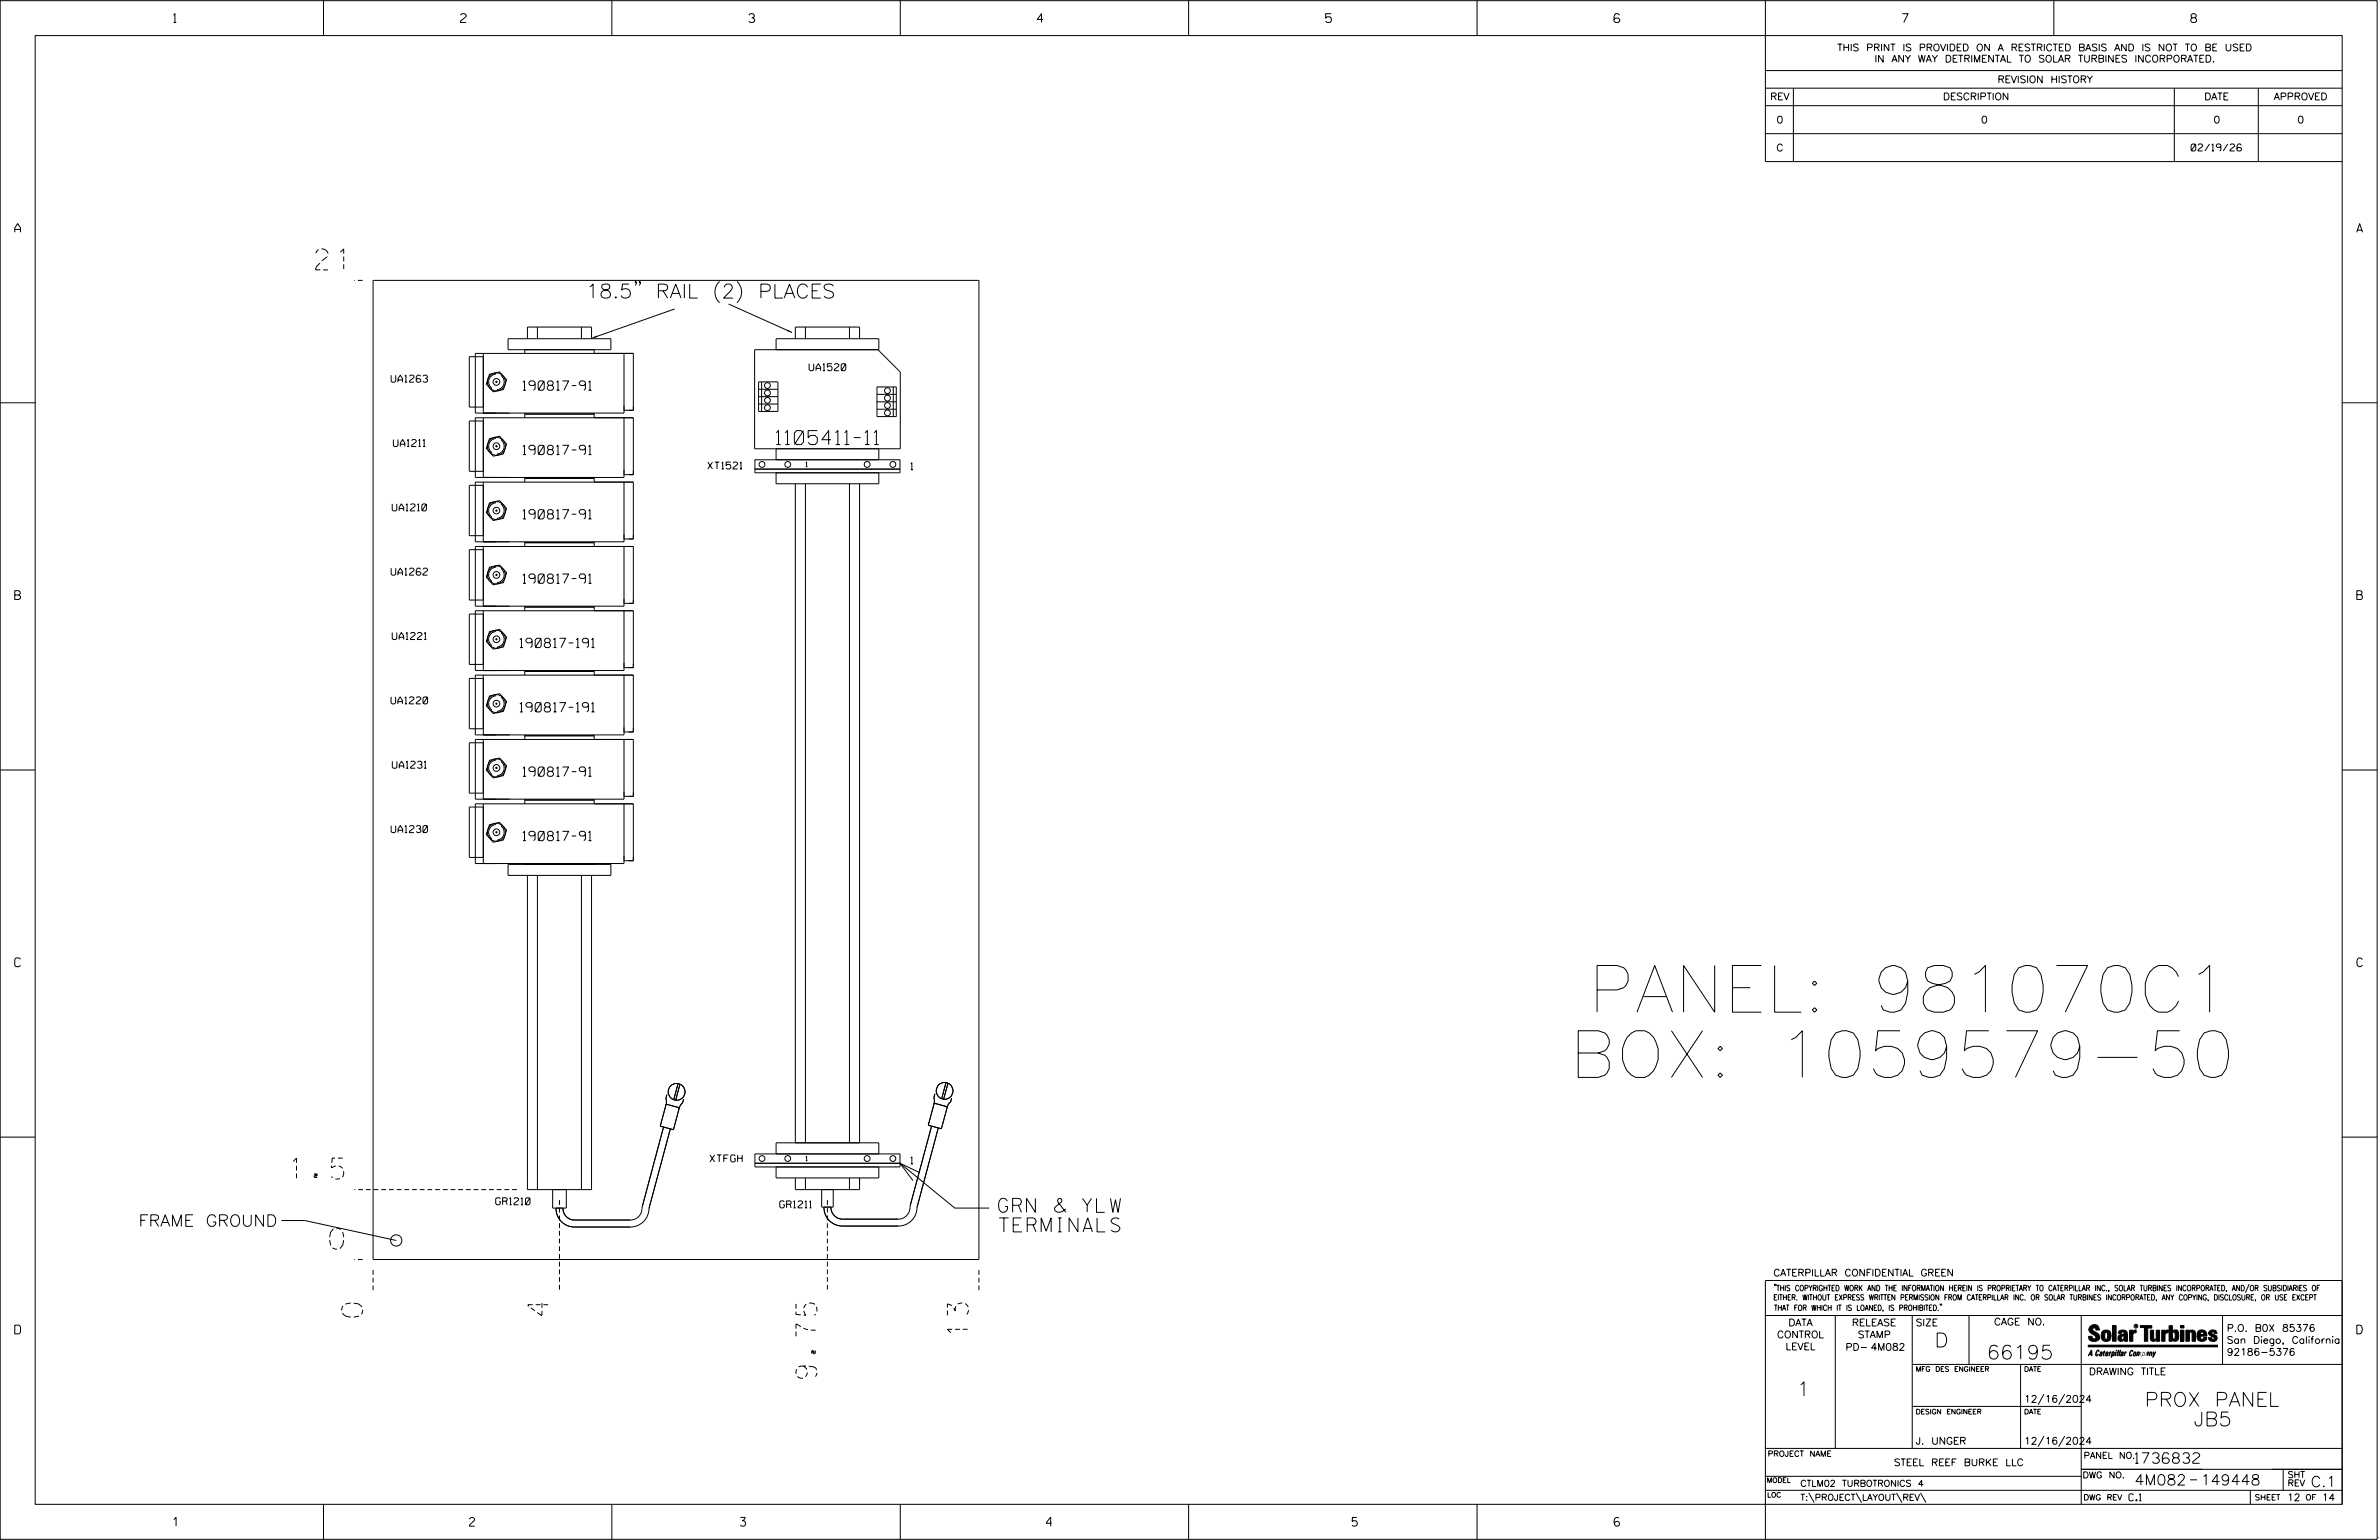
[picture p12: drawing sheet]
<svg xmlns="http://www.w3.org/2000/svg" width="864mm" height="559mm" viewBox="0 0 864 559" stroke-linecap="round" stroke-linejoin="round" font-family="sans-serif">
<defs><g id="words">
<g font-size="16.9">
<text x="576.5" y="367.3">PANEL: 981070C1</text>
<text x="569.7" y="390.9">BOX: 1059579-50</text>
</g>
<g font-size="7.6">
<text x="114.6" y="97.9">21</text>
<text x="105.1" y="427.8">1.5</text>
<text x="119.7" y="453.2">0</text>
<text x="131.6" y="477.9" transform="rotate(-90 131.6 477.9)">0</text>
<text x="199.3" y="477.3" transform="rotate(-90 199.3 477.3)">4</text>
<text x="351.6" y="484.9" transform="rotate(-90 351.6 484.9)">13</text>
<text x="296.6" y="500.1" transform="rotate(-90 296.6 500.1)">9.75</text>
</g>
<g font-size="5.1">
<text x="212.6" y="108.2">18.5&quot; RAIL (2) PLACES</text>
<text x="281.8" y="161.3">1105411-11</text>
<text x="362.5" y="439.9">GRN &amp; YLW</text>
<text x="362.7" y="447">TERMINALS</text>
<text x="702.3" y="488.8">D</text>
<text x="721.2" y="493.2">66195</text>
<text x="652.2" y="506.5">1</text>
<text x="778.6" y="510.3">PROX PANEL</text>
<text x="796.3" y="517.4">JB5</text>
</g>
<text font-size="4.2" x="50.3" y="445">FRAME GROUND</text>
<g font-size="3.8">
<text x="775.1" y="531">1736832</text>
<text x="774.8" y="538.9">4M082</text>
<text x="798.8" y="538.9">149448</text>
<text x="838.8" y="539.5">C.1</text>
</g>
<g font-size="3.4">
<text x="189.8" y="141.6">190817-91</text>
<text x="189.8" y="165">190817-91</text>
<text x="189.8" y="188.3">190817-91</text>
<text x="189.8" y="211.7">190817-91</text>
<text x="188.8" y="235">190817-191</text>
<text x="188.8" y="258.3">190817-191</text>
<text x="189.8" y="281.7">190817-91</text>
<text x="189.8" y="305">190817-91</text>
</g>
<g font-size="3.2">
<text x="63" y="8.2">1</text>
<text x="167.2" y="8.2">2</text>
<text x="271.8" y="8.2">3</text>
<text x="376.5" y="8.2">4</text>
<text x="481.2" y="8.2">5</text>
<text x="690.6" y="8.2">7</text>
<text x="795.3" y="8.2">8</text>
<text x="5.4" y="84.3">A</text>
<text x="855.5" y="84.3">A</text>
<text x="5.4" y="217.5">B</text>
<text x="855.6" y="217.5">B</text>
<text x="5.4" y="350.8">C</text>
<text x="855.6" y="350.8">C</text>
<text x="5.4" y="484">D</text>
<text x="855.6" y="484">D</text>
<text x="62.8" y="553.8">1</text>
<text x="170.4" y="553.8">2</text>
<text x="268.8" y="553.8">3</text>
<text x="379.8" y="553.8">4</text>
<text x="490.8" y="553.8">5</text>
<text x="585.9" y="553.8">6</text>
</g>
<g font-size="2.5">
<text x="666.9" y="18.5">THIS PRINT IS PROVIDED ON A RESTRICTED BASIS AND IS NOT TO BE USED</text>
<text x="680.5" y="22.6">IN ANY WAY DETRIMENTAL TO SOLAR TURBINES INCORPORATED.</text>
<text x="725.1" y="30">REVISION HISTORY</text>
<text x="642.6" y="36.3">REV</text>
<text x="705.3" y="36.3">DESCRIPTION</text>
<text x="800.2" y="36.3">DATE</text>
<text x="825.4" y="36.3">APPROVED</text>
<text x="644.9" y="44.7">0</text>
<text x="719.1" y="44.7">0</text>
<text x="803.5" y="44.7">0</text>
<text x="834" y="44.7">0</text>
<text x="644.8" y="54.8">C</text>
<text x="795.4" y="54.8">02/19/26</text>
<text x="293.7" y="134.5">UA1520</text>
<text x="142" y="138.7">UA1263</text>
<text x="142.8" y="162">UA1211</text>
<text x="257" y="170.2">XT1521</text>
<text x="330.6" y="170.5">1</text>
<text x="142.4" y="185.4">UA1210</text>
<text x="142" y="208.7">UA1262</text>
<text x="142.4" y="232.1">UA1221</text>
<text x="141.9" y="255.4">UA1220</text>
<text x="142.4" y="278.8">UA1231</text>
<text x="142" y="302.1">UA1230</text>
<text x="257.7" y="421.6">XTFGH</text>
<text x="330.6" y="422.3">1</text>
<text x="180" y="437.1">GR1210</text>
<text x="283.1" y="438.3">GR1211</text>
<text x="643.8" y="463">CATERPILLAR CONFIDENTIAL GREEN</text>
<text x="645.1" y="485.5">CONTROL</text>
<text x="649.2" y="481.1">DATA</text>
<text x="672.3" y="481.1">RELEASE</text>
<text x="674.4" y="485.5">STAMP</text>
<text x="695.4" y="481.1">SIZE</text>
<text x="723.8" y="480.8">CAGE NO.</text>
<text x="808.4" y="483.1">P.O. B0X 85376</text>
<text x="648.2" y="489.8">LEVEL</text>
<text x="669.9" y="490">PD- 4M082</text>
<text x="808.4" y="487.5">San Diego, California</text>
<text x="808.4" y="491.8">92186-5376</text>
<text x="758.3" y="498.9">DRAWING TITLE</text>
<text x="734.8" y="508.9">12/16/2024</text>
<text x="695.4" y="524.1">J. UNGER</text>
<text x="734.8" y="524.1">12/16/2024</text>
<text x="687.5" y="531.9">STEEL REEF BURKE LLC</text>
<text x="772.8" y="544.6">C.1</text>
<text x="830.2" y="544.6">12</text>
<text x="842.9" y="544.6">14</text>
</g>
<g font-size="2.3">
<text x="756.4" y="529.2">PANEL NO.</text>
<text x="653.5" y="539.4">CTLM02 TURBOTRONICS 4</text>
<text x="756" y="536.3">DWG NO.</text>
<text x="830.4" y="539.3">REV</text>
<text x="830.4" y="536.2">SHT</text>
<text x="653.5" y="544.5">T:\PROJECT\LAYOUT\REV\</text>
</g>
<g font-size="2">
<text x="643.8" y="468.4">&quot;THIS COPYRIGHTED WORK AND THE INFORMATION HEREIN IS PROPRIETARY TO CATERPILLAR INC., SOLAR TURBINES INCORPORATED, AND/OR SUBSIDIARIES OF</text>
<text x="643.8" y="471.8">EITHER. WITHOUT EXPRESS WRITTEN PERMISSION FROM CATERPILLAR INC. OR SOLAR TURBINES INCORPORATED, ANY COPYING, DISCLOSURE, OR USE EXCEPT</text>
<text x="644" y="475.6">THAT FOR WHICH IT IS LOANED, IS PROHIBITED.&quot;</text>
<text x="641.7" y="528.5">PROJECT NAME</text>
<text x="756.3" y="544.3">DWG REV</text>
<text x="818.5" y="544.3">SHEET</text>
<text x="836.9" y="544.3">OF</text>
</g>
<g font-size="1.8">
<text x="695.4" y="497.6">MFG DES ENGINEER</text>
<text x="734.8" y="497.6">DATE</text>
<text x="695.4" y="513.1">DESIGN ENGINEER</text>
<text x="734.8" y="513.1">DATE</text>
<text x="641.3" y="538">MODEL</text>
<text x="641.5" y="543.3">LOC</text>
</g>
<g font-size="1.7">
<text x="292.5" y="169.4">1</text>
<text x="292.5" y="421.2">1</text>
</g>
<text font-size=".9" x="775.1" y="481.7">R</text>
</g></defs>
<g fill="none" stroke="#000" stroke-width=".36">
<path d="M.1 .2h862.8v558.4h-862.8zM12.8 12.9h837.4v533h-837.4zM117.4 .2v12.7M222.1 .2v12.7M326.8 .2v12.7M431.5 .2v12.7M536.2 .2v12.7M587.9 5.5l-.5-.5h-1l-.5 1v1.7l.5 .4h1l.6-.4v-.6l-.6-.5h-1l-.5 .5M640.9 .2v58.4h209.3M745.6 .2v12.7M640.9 25.6h209.3M640.9 32h209.3"/>
<path d="M640.9 38.3h209.3M651 32v26.6M789.3 32v26.6M819.8 32v26.6M640.9 48.5h209.3M135.4 101.7h220v355.3h-220zM195.1 118.7v4.2M211.1 118.7v4.2M231 102.4l-.2 .2-.3-.2 .3-.3a.98 .98 0 0 1-.3 1.5M232.5 102.4l-.3 .2-.2-.2 .2-.3 .3 .3-.5 1.2M244.9 112.1l-29.8 10.5M261.2 102.1a5.2 5.2 0 0 0 0 7.8"/>
<path d="M264.5 110.3l23 10.3M267.5 102.1a5.2 5.2 0 0 1 0 7.8M292.4 118.7v4.2M308.4 118.7v4.2M175.4 129.4h-5v18.3h5M175.4 128.2v21.7M177.7 135.8l3.7-.8 2.5 2.8-1.2 3.6-3.7 .8-2.5-2.8zM179.9 135.3l.1 .4a2.83 2.83 0 0 0-2.5 2.1 2.83 2.83 0 0 0 1 3l-.3 .4M182.2 136l-.3 .3a2.85 2.85 0 0 1 1 3 2.85 2.85 0 0 1-2.4 2.1v.4M184.4 122.9h37.4v4h-37.4zM190.5 126.9v1.3M191.5 122.9v-4.2h23.2v4.2"/>
<path d="M215.7 126.9v1.3M226.5 128.2v21.7h-54v-21.7h57.4v20.7h-3.4M275.4 138.6h7v10.7h-7zM276.5 138.6v10.7M281.7 126.9v-4h37.3v4h-45.1v35.9h52.9v-27.8l-8.1-8.1M288.7 122.9v-4.2h23.3v4.2M.1 146.2h12.7M175.4 152.8h-5v18.2h5M175.4 151.6v21.6M177.7 159.1l3.7-.8 2.5 2.8-1.2 3.6-3.7 .8-2.5-2.8zM179.9 158.7l.1 .4a2.83 2.83 0 0 0-2.5 2 2.83 2.83 0 0 0 1 3.1l-.3 .3M182.2 159.3l-.3 .4a2.85 2.85 0 0 1 1 3 2.85 2.85 0 0 1-2.4 2v.5"/>
<path d="M190.5 149.9v1.7M190.5 150.2h25.2M215.7 149.9v1.7M226.5 151.6v21.6h-54v-21.6h57.4v20.6h-3.4M275.4 143.9h7M275.4 146.6h7M275.4 141.3h7M318.3 140.4h7.1v10.8h-7.1zM318.3 145.8h7.1M318.3 143.1h7.1M318.3 148.5h7.1M324.3 140.4v10.8"/>
<path d="M850.2 146.2h12.7M175.4 176.1h-5v18.3h5M175.4 174.9v21.7M190.5 173.2v1.7M190.5 173.6h25.2M215.7 173.2v1.7M226.5 174.9v21.7h-54v-21.7h57.4v20.7h-3.4M274 170.2h52.7M274 166.8h52.7v4.8h-52.7zM281.7 162.8v4M281.7 171.6v3.9h37.3v-3.9M288.7 175.5v239.2"/>
<path d="M292.4 175.5v239.2M308.4 175.5v239.2M312 175.5v239.2M319 162.8v4M175.4 199.5h-5v18.2h5M175.4 198.3v21.7M177.7 182.5l3.7-.8 2.5 2.8-1.2 3.6-3.7 .8-2.5-2.8zM179.9 182l.1 .5a2.83 2.83 0 0 0-2.5 2 2.83 2.83 0 0 0 1 3l-.3 .4M180.1 185.1h.3v.3h-.3zM182.2 182.7l-.3 .3a2.85 2.85 0 0 1 1 3 2.85 2.85 0 0 1-2.4 2.1v.4M190.5 196.6v1.7M190.5 196.9h25.2"/>
<path d="M215.7 196.6v1.7M226.5 198.3v21.7h-54v-21.7h57.4v20.6h-3.4M177.7 205.8l3.7-.8 2.5 2.8-1.2 3.6-3.7 .8-2.5-2.8zM179.9 205.4l.1 .4a2.81 2.81 0 0 0-2.5 2 2.81 2.81 0 0 0 1 3.1l-.3 .3M180.1 208.5h.3v.3h-.3zM182.2 206l-.3 .4a2.83 2.83 0 0 1 1 3 2.83 2.83 0 0 1-2.4 2v.5M190.5 220v1.6M215.7 220v1.6M175.4 222.8h-5v18.3h5M175.4 221.6v21.7M177.7 229.2l3.7-.8 2.5 2.8-1.2 3.6-3.7 .7-2.5-2.7zM179.9 228.7l.1 .5a2.81 2.81 0 0 0-2.5 2 2.81 2.81 0 0 0 1 3l-.3 .4"/>
<path d="M180.1 231.8h.3v.3h-.3zM182.2 229.4l-.3 .3a2.85 2.85 0 0 1 1 3 2.85 2.85 0 0 1-2.4 2.1v.4M190.5 220.3h25.2M226.5 221.6v21.7h-54v-21.7h57.4v20.7h-3.4M175.4 246.2h-5v18.2h5M175.4 245v21.7M177.7 252.5l3.7-.8 2.5 2.8-1.2 3.6-3.7 .8-2.5-2.8zM179.9 252.1l.1 .4a2.83 2.83 0 0 0-2.5 2 2.83 2.83 0 0 0 1 3.1l-.3 .3M180.1 255.2h.3v.3h-.3zM182.2 252.7l-.3 .3a2.85 2.85 0 0 1 1 3.1 2.85 2.85 0 0 1-2.4 2v.5M190.5 243.3v1.7M190.5 243.6h25.2"/>
<path d="M215.7 243.3v1.7M226.5 245v21.7h-54v-21.7h57.4v20.6h-3.4M.1 279.4h12.7M175.4 269.5h-5v18.3h5M175.4 268.3v21.7M177.7 275.9l3.7-.8 2.5 2.8-1.2 3.5-3.7 .9-2.5-2.9zM179.9 275.4l.1 .4a2.83 2.83 0 0 0-2.5 2.1 2.83 2.83 0 0 0 1 3l-.3 .4M182.2 276l-.3 .4a2.85 2.85 0 0 1 1 3 2.85 2.85 0 0 1-2.4 2.1v.4M190.5 266.7v1.6M190.5 267h25.2M215.7 266.7v1.6M226.5 268.3v21.7h-54v-21.7h57.4v20.7h-3.4"/>
<path d="M850.2 279.4h12.7M175.4 292.8h-5v18.3h5M175.4 291.7v21.6M177.7 299.2l3.7-.8 2.5 2.8-1.2 3.6-3.7 .8-2.5-2.8zM179.9 298.8l.1 .4a2.83 2.83 0 0 0-2.5 2 2.83 2.83 0 0 0 1 3.1l-.3 .3M182.2 299.4l-.3 .4a2.85 2.85 0 0 1 1 3 2.85 2.85 0 0 1-2.4 2v.5M190.5 290v1.7M190.5 290.3h25.2M215.7 290v1.7M226.5 291.7v21.6h-54v-21.6h57.4v20.6h-3.4M180.1 301.8h.3v.4h-.3zM184.4 313.7h37.4v3.9h-37.4z"/>
<path d="M190.5 313.3v.4M195.1 317.6v114.1M211.1 317.6v114.1M214.7 317.6v114.1h-23.2v-114.1M215.7 313.3v.4M242.1 397.2l-.4 1.4 .2 1.4-.1 1M246.1 393.2l-1.5 5.8M246.8 393.4l-1.5 5.8M248.2 398.8l-.4 1.4-1 1.1-.3 1M339.4 396.9l-.4 1.4 .2 .9-.2 1.4M343.4 392.9l-1.6 5.8M344.1 393l-1.6 5.9"/>
<path d="M345.4 398.5l-.3 1.3-.7 .7-.6 1.4M.1 412.6h12.7M240.9 408.9l-7.7 28.9a4.4 4.4 0 0 1-4.4 4.9h-20.2a4.2 4.2 0 0 1-4.2-4.3M241.8 400.6l4.8 1.4-2.1 7.9-4.8-1.3zM243.3 409.6l-7.7 28.9a6.7 6.7 0 0 1-6.8 6.7h-20.2a6.7 6.7 0 0 1-6.8-6.8M274 418.7h52.7v4.7h-52.7zM281.7 418.7v-4h37.3v4M338.2 408.6l-7.8 28.9a4.5 4.5 0 0 1-4.3 4.9h-20.2a4.3 4.3 0 0 1-4.3-4.4M339.1 400.3l4.8 1.3-2.2 8-4.7-1.3zM340.6 409.3l-7.7 28.9a6.7 6.7 0 0 1-6.8 6.7h-20.2a6.7 6.7 0 0 1-6.8-6.9M850.2 412.6h12.7M200.6 431.7v6.7h5v-6.7"/>
<path d="M274 422.1h52.7l19.9 16.3h12.5M288.7 427.4v4.3h23.3v-4.3M292.4 427.4v4.3M298.3 431.7v6.3h4.2v-6.3M308.4 427.4v4.3M319 423.4v4h-37.3v-4M333.8 425.4l-7.1-3.3 4.7 6.3M102.2 442.9h8.4l33.2 7.2M640.9 477.3h209.3M644.2 466.1l-.1 .4M644.7 466.1l-.2 .4M666.2 477.3v48.3"/>
<path d="M694.2 477.3v48.3M704.4 473.3l-.1 .4M704.8 473.3l-.1 .4M714.8 477.3v17.8M755.5 477.3v68.6M806.8 477.3v17.8M816.5 466l-1.4 3.1M850.2 464.6h-209.3v94M850.2 464.8v81.1M694.2 495.1h156M733.5 495.1v30.5M758.6 481.4a2.02 2.02 0 0 1 3.1-.1l.5 1.3h-1.3l-.2-.6-.4-.2-.6 .1-.1 .4 .4 .7a2.46 2.46 0 0 1 2.2 2.9 2.83 2.83 0 0 1-3.8 .3l-.3-1.3h1.3l.2 .7 .6 .3 .5-.2 .2-.5-.4-.6-1.9-1.2-.4-.9z"/>
<path d="M759.2 491.3h-.7l.7-1.2v1.9h.2l-.1-2.1-1.3 2.1 .5-.5h.7M761.3 490l.3-.2 .4 .3-.1 .3-.3-.4-.4 .3-.3 1.6h.4l.4-.5-.3 .6-.4 .1-.3-.4zM762.6 490.6l.5-.1-.1 1.4h-.9a.74 .74 0 0 1 .9-.8l-.3 .7-.5 .1 .2-.5 .6-.2v-.5l-.7 .2zM763 483.2a2.17 2.17 0 0 1 3.1 0l.3 1.4-.3 1.5a2.17 2.17 0 0 1-3.1 0l-.3-1.5zM763.6 490.5l.4-.4 .2 .6h-.3l-.3 .9 .2 .4-.3-.1zM764.1 483.7l.5-.4 .4 .3v2.2l-.4 .2-.5-.2zM764.6 491.1l.6 .2v-.7l-.4-.1-.4 .6-.1 .8h.6M764.6 491.1l-.1 .8h.4M764.6 482.6v.8M764.8 490.7l.4 .1v.3h-.6zM765 491.5l-.1 .4zM766 490.5l-.5 1.5z"/>
<path d="M766 490.8l.4-.3-.4 .4M766.9 481h1.3v5.7h-1.3zM767 490.8l.5 .1-.3 .8-.4 .2zM767.3 490.5h-.5l-.5 2M767.3 490.5a.8 .8 0 0 1 .2 1 .8 .8 0 0 1-.9 .4l-.1 .6M767.3 490.5l-.1 .2M768.1 490.5l-.4 1.5zM768.2 489.9h.3l-.1 .2h-.2zM769 489.9l-.5 2.1zM769.7 489.9l-.6 2.1zM770.1 491.4l.5-.3-.5 .8zM770.4 491.9h.1"/>
<path d="M770.6 491.1l.1-.4-.7 .2 .1-.3 .6-.1 .2 .3-.5 1.1M770.6 491.1a.74 .74 0 0 0-.8 .8h.6M771 484.8h-.7l-.3 .6 .4 .7 .5-.3 .1-2.4h-.8l-.1 .4h-1.2a1.71 1.71 0 0 1 1.8-1.3 1.71 1.71 0 0 1 1.6 1.4v2.8h-1.1l-.1-.6M771 484.2l-1.5 .1a1.41 1.41 0 0 0 0 2.4l.5 .1 1.1-.7M771.2 486.1h-.1M771.4 490.5l.1 .3 .4-.3-.9 1.5zM771.5 490.8h.1M773 482.7h1.2v.5l.5-.5 .7-.1v1h-.6l-.5 .4-.1 2.7h-1.2zM773.3 490.3l.6-.4 .4 .2-.1 .4-.3-.4a1.28 1.28 0 0 0-.5 1.8l.6-.4-.1 .4-.8 .1zM774.7 490.8l.5-.3a.88 .88 0 0 1 .2 .9 .88 .88 0 0 1-.7 .7l-.2-.2zM774.8 490.9h.5l-.3 1h-.3l-.2-.2zM775.2 490.5l-.1 .2"/>
<path d="M776.8 481h4.3v.9h-1.5v4.8h-1.3M776.8 490.6l-.8 .2v-.3l-.4 1.5 .8-1.3v1.3l.3-1.2M779.3 491.1h.4M779.6 490.5h.3l-.3 1.4M779.6 490.7h.2l-.1 .4M779.7 491.1l-.1 .4M779.7 491.1l-.4 .2M780.1 492l.4-1.5 .1 .3 .3-.3 .3 .2-.3 1.3v-1.3l-.7 1.3M780.6 482.7h1.2v2.7l.1 .4 .4 .3 .4-.7v-2.7h1.2l.1 4h-1.3v-.5l-1.1 .6-.7-.3-.3-.7zM781.6 492.5l1-2-.8 1.3-.2-1.3-.2 2M784.7 482.7h1.2v.5l.5-.5 .7-.1v1h-.5l-.6 .4-.1 2.7h-1.2zM787.4 481h1.2v2a1.4 1.4 0 0 1 2.2 .2l.1 1.4-.4 1.9-1.5 .1-.4-.5v-1l.5 .9 .5-.3v-2.1l-.5-.4-.5 .7v2.8h-1.2z"/>
<path d="M791.5 482.7h1.3v4h-1.3zM791.5 481h1.3v.9h-1.3zM793.5 482.7h1.3v.4l.7-.5 1.1 .2 .4 .6v3.3h-1.2l-.3-3.4-.7 .2v3.2h-1.3zM794.8 483.1h.1M797.7 483.2a1.92 1.92 0 0 1 2.4-.5 1.92 1.92 0 0 1 1 2.1h-2.3v.8l.6 .5 .5-.3v-.5h1.2a1.83 1.83 0 0 1-2.1 1.4 1.83 1.83 0 0 1-1.5-2.1zM798.8 484.2v.6M799.1 483.4h.6l.2 .8h-1.1zM804.6 482.9a1.84 1.84 0 0 0-2.9 .8 3.3 3.3 0 0 0 2.2 1.9l-.5 .5-.4-.3-.1-.4h-1.2l.1 .6a1.92 1.92 0 0 0 2.9 .4M804.9 483.8h-1.2l-.2-.6-.5 .1-.1 .3 .1 .3 1.8 .9M805.1 488.1h-47.1v.6h47.1M694.2 510.3h61.3M742 505.8l-2.2 3.9"/>
<path d="M749.5 505.8l-2.2 3.9M640.9 525.6h209.2M640.9 535.7h114.6M742 521.1l-2.2 3.8M749.5 521.1l-2.2 3.8M755.5 533.2h94.7M795 537h2.6M828.8 533.2v7.6M117.4 545.9v12.7M222.1 545.9v12.7M326.8 545.9v12.7M431.5 545.9v12.7"/>
<path d="M536.2 545.9v12.7M640.9 540.8h209.3M656.6 541.7l2 3.5M673.8 541.7l1.9 3.5M688.4 541.7l2 3.5M697.2 541.7l1.9 3.5M816.9 541v4.9M863.5 558h.1"/>
<circle cx="180.2" cy="138.6" r=".24"/>
<circle cx="180.2" cy="138.6" r="3.3"/>
<circle cx="180.2" cy="138.6" r="1.22"/>
<circle cx="278.6" cy="139.9" r="1.06"/>
<circle cx="278.6" cy="148" r="1.06"/>
<circle cx="278.6" cy="142.6" r="1.06"/>
<circle cx="278.6" cy="145.3" r="1.06"/>
<circle cx="322.2" cy="141.7" r="1.06"/>
<circle cx="322.2" cy="147.1" r="1.06"/>
<circle cx="322.2" cy="144.5" r="1.06"/>
<circle cx="322.2" cy="149.8" r="1.06"/>
<circle cx="180.2" cy="161.9" r=".24"/>
<circle cx="180.2" cy="161.9" r="3.3"/>
<circle cx="180.2" cy="161.9" r="1.22"/>
<circle cx="276.6" cy="168.5" r="1.06"/>
<circle cx="286" cy="168.5" r="1.06"/>
<circle cx="314.8" cy="168.5" r="1.06"/>
<circle cx="324.1" cy="168.5" r="1.06"/>
<circle cx="180.2" cy="185.3" r="3.3"/>
<circle cx="180.2" cy="185.3" r="1.22"/>
<circle cx="180.2" cy="208.6" r="1.22"/>
<circle cx="180.2" cy="208.6" r="3.3"/>
<circle cx="180.2" cy="232" r="1.22"/>
<circle cx="180.2" cy="232" r="3.3"/>
<circle cx="180.2" cy="255.3" r="3.3"/>
<circle cx="180.2" cy="255.3" r="1.22"/>
<circle cx="180.2" cy="278.7" r="1.23"/>
<circle cx="180.2" cy="278.7" r=".24"/>
<circle cx="180.2" cy="278.7" r="3.3"/>
<circle cx="180.2" cy="302" r="3.3"/>
<circle cx="180.2" cy="302" r="1.22"/>
<circle cx="245.6" cy="396.2" r="3.1"/>
<circle cx="342.9" cy="395.8" r="3"/>
<circle cx="276.6" cy="420.4" r="1.05"/>
<circle cx="286" cy="420.4" r="1.05"/>
<circle cx="314.8" cy="420.4" r="1.05"/>
<circle cx="324.1" cy="420.4" r="1.05"/>
<circle cx="143.8" cy="450.1" r="2.05"/>
<circle cx="775.4" cy="481.2" r=".69"/>
</g>
<g fill="#000">
<path d="M286.1 119.7l1.4 1-1.6-.5zM215.1 122.6l1.5-.8 .2 .5zM768.1 490.5l-.4 1.5zM768.2 489.9h.3l-.1 .2h-.2zM769 489.9l-.5 2.1zM769.7 489.9l-.6 2.1zM791.5 481h1.3v.9h-1.3zM791.5 482.7h1.3v4h-1.3zM758 488.1h47.1v.6h-47.1z"/>
<path d="M180.1 185.1h.3v.3h-.3z" fill-rule="evenodd"/>
<path d="M180.1 208.5h.3v.3h-.3z" fill-rule="evenodd"/>
<path d="M180.1 231.8h.3v.3h-.3z" fill-rule="evenodd"/>
<path d="M180.1 255.2h.3v.3h-.3z" fill-rule="evenodd"/>
<path d="M180.1 301.8h.3v.4h-.3z" fill-rule="evenodd"/>
<path d="M759.2 489.9l-1.2 2.1 .5-.5h.7v.5h.2zM759.2 490.1v1.2h-.7z" fill-rule="evenodd"/>
<path d="M758.6 481.4a2.02 2.02 0 0 1 3.1-.1l.5 1.3h-1.3l-.2-.6-.4-.2-.6 .1-.1 .4 .4 .7a2.46 2.46 0 0 1 2.2 2.9 2.83 2.83 0 0 1-3.8 .3l-.3-1.3h1.3l.2 .7 .6 .3 .5-.2 .2-.5-.4-.6-1.9-1.2-.4-.9z" fill-rule="evenodd"/>
<path d="M761.3 490l.3-.2 .4 .3-.1 .3-.3-.4-.4 .3-.3 1.6h.4l.4-.5-.3 .6-.4 .1-.3-.4z" fill-rule="evenodd"/>
<path d="M762.6 490.6l.5-.1-.1 1.4h-.9a.74 .74 0 0 1 .9-.8l-.6 .3-.2 .5 .5-.1 .3-.6v-.5l-.7 .2z" fill-rule="evenodd"/>
<path d="M763.6 490.5l.4-.4 .2 .6h-.3l-.3 .9 .2 .4-.3-.1z" fill-rule="evenodd"/>
<path d="M764.8 490.5l.5 .3-.1 .5h-.6l.6-.2v-.3l-.4-.1-.3 1.2h.4l.3-.4-.6 .6-.3-.2v-.4z" fill-rule="evenodd"/>
<path d="M763 483.2a2.17 2.17 0 0 1 3.1 0l.3 1.4-.3 1.5a2.17 2.17 0 0 1-3.1 0l-.3-1.5zM764.1 483.7v2.1l.5 .2 .4-.2v-2.2l-.4-.3z" fill-rule="evenodd"/>
<path d="M766 490.5v.3l.4-.1-.4 .2-.5 1.1z" fill-rule="evenodd"/>
<path d="M766.8 490.5l-.5 2 .3-.6a.71 .71 0 0 0 .9-.5 .71 .71 0 0 0-.4-.9zM767 490.8l.5 .1-.3 .8-.4 .2z" fill-rule="evenodd"/>
<path d="M766.9 481h1.3v5.7h-1.3z" fill-rule="evenodd"/>
<path d="M770.1 490.6l.6-.1 .2 .3-.4 1.2-.5 .1-.2-.5 .3-.5h.5l-.7 .5v.3l.4-.1 .4-.9-.5-.2-.2 .2z" fill-rule="evenodd"/>
<path d="M769.4 482.8l-.5 1h1.2l.1-.4h.8v.8l-1.5 .1a1.41 1.41 0 0 0 0 2.4l.5 .1 1.1-.7 .1 .6h1.1v-2.8a1.79 1.79 0 0 0-2.4-1.2zM770.3 484.8h.7l-.1 1-.5 .3-.4-.7z" fill-rule="evenodd"/>
<path d="M771.4 490.5l.1 .3 .4-.3-.9 1.5z" fill-rule="evenodd"/>
<path d="M773 482.7h1.2v.5l.5-.5 .7-.1v1h-.6l-.5 .4-.1 2.7h-1.2z" fill-rule="evenodd"/>
<path d="M773.3 490.3l.6-.4 .4 .2-.1 .4-.3-.4a1.28 1.28 0 0 0-.5 1.8l.6-.4-.3 .5h-.6z" fill-rule="evenodd"/>
<path d="M774.7 490.8l-.2 1.1h.7a.96 .96 0 0 0 0-1.4zM774.8 490.9h.5l-.1 .6-.5 .4-.2-.2z" fill-rule="evenodd"/>
<path d="M776 490.5v.3l.4-.3 .2 .3 .7-.2-.3 1.4v-1.3l-.6 1.3v-1.3l-.8 1.3z" fill-rule="evenodd"/>
<path d="M776.8 481h4.3v.9h-1.5v4.8h-1.3v-4.8h-1.5z" fill-rule="evenodd"/>
<path d="M777.9 490.5l-.5 2 .3-.6a.71 .71 0 0 0 .9-.5 .71 .71 0 0 0-.4-.9zM778.1 490.8l.3-.1 .1 .4-.5 .8-.2-.5z" fill-rule="evenodd"/>
<path d="M779.3 490.6l.6-.1-.3 1.5-.7-.1a.67 .67 0 0 1 .8-.8l-.6 .3-.1 .5 .4-.1 .4-.9-.4-.2-.3 .2z" fill-rule="evenodd"/>
<path d="M780.5 490.5l.1 .3 .3-.3 .3 .2-.3 1.3v-1.3l-.8 1.3z" fill-rule="evenodd"/>
<path d="M780.6 482.7h1.2v2.7l.1 .4 .4 .3 .4-.7v-2.7h1.2l.1 4h-1.3v-.5l-1.1 .6-.7-.3-.3-.7z" fill-rule="evenodd"/>
<path d="M781.6 490.5l.2 1.3 .8-1.3-1.2 2z" fill-rule="evenodd"/>
<path d="M784.7 482.7h1.2v.5l.5-.5 .7-.1v1h-.5l-.6 .4-.1 2.7h-1.2z" fill-rule="evenodd"/>
<path d="M787.4 481h1.2v2a1.4 1.4 0 0 1 2.2 .2l.1 1.4-.4 1.9-1.5 .1-.4-.5v-1l.5 .9 .5-.3v-2.1l-.5-.4-.5 .7v2.8h-1.2z" fill-rule="evenodd"/>
<path d="M793.5 482.7h1.3v.4a1.29 1.29 0 0 1 2.2 .3v3.3h-1.2l-.3-3.4-.7 .2v3.2h-1.3z" fill-rule="evenodd"/>
<path d="M797.7 483.2a1.92 1.92 0 0 1 2.4-.5 1.92 1.92 0 0 1 1 2.1h-2.3v.8l.6 .5 .5-.3v-.5h1.2a1.83 1.83 0 0 1-2.1 1.4 1.83 1.83 0 0 1-1.5-2.1zM799.1 483.4l-.3 .8h1.1l-.2-.8z" fill-rule="evenodd"/>
<path d="M801.9 483.2a1.94 1.94 0 0 1 3 .1v.5h-1.2l-.2-.6-.5 .1-.1 .3 .1 .3 1.8 .9a1.2 1.2 0 0 1 .1 1.3 1.2 1.2 0 0 1-1.2 .7l-1.6-.4-.4-1h1.2l.1 .4 .4 .3 .5-.5a3.3 3.3 0 0 1-2.2-1.9z" fill-rule="evenodd"/>
<circle cx="180.2" cy="138.6" r=".24"/>
<circle cx="180.2" cy="161.9" r=".24"/>
<circle cx="180.2" cy="278.7" r=".24"/>
<circle cx="761.4" cy="492" r=".07"/>
<circle cx="762.2" cy="485.1" r=".07"/>
<circle cx="769.3" cy="492" r=".07"/>
<circle cx="773.1" cy="486.7" r=".07"/>
<circle cx="791.5" cy="486.7" r=".07"/>
<circle cx="791.5" cy="481" r=".07"/>
<circle cx="794.8" cy="486.7" r=".07"/>
</g>
<path d="M131.6 101.7h-3M187.6 431.7h-59M203.1 435.5v33.5M300.4 435.5v33.5M131.6 457h-3M135.4 460.8v8.2M355.4 460.8v8.2" fill="none" stroke="#000" stroke-width=".36" stroke-dasharray="1.7 1.1" stroke-linecap="butt"/>
<use href="#words"/>
</svg>
